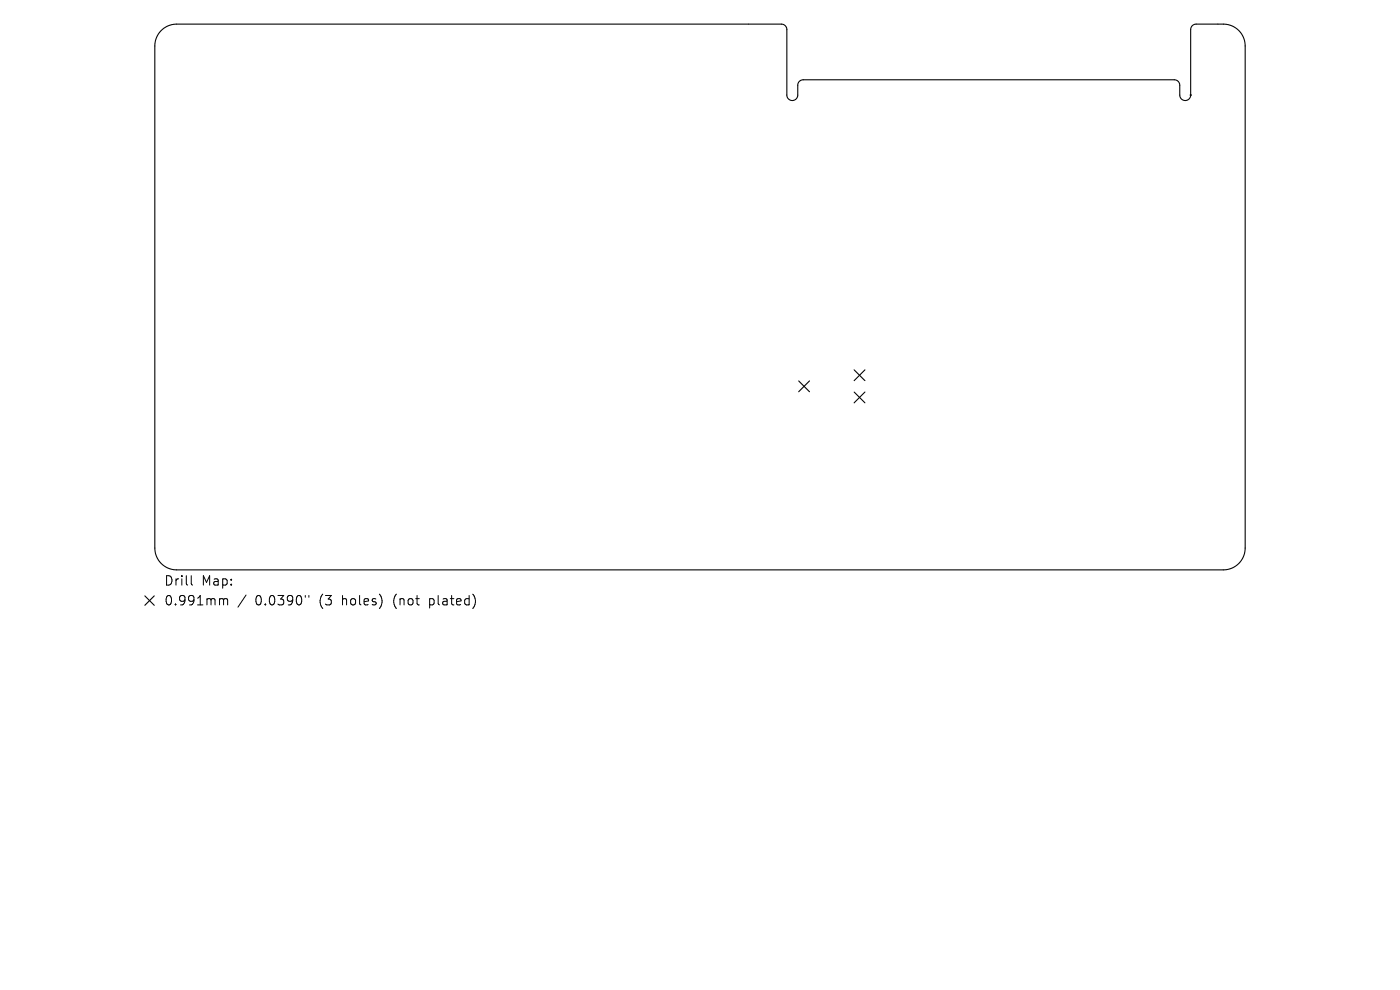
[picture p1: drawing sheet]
<svg xmlns="http://www.w3.org/2000/svg" width="297mm" height="210mm" viewBox="0 0 297 210" stroke-linecap="round" stroke-linejoin="round" font-family="sans-serif">
<defs><g id="words">
<g font-size="2.8">
<text x="34.7" y="124.5">Drill</text>
<text x="42.7" y="124.5">Map:</text>
<text x="34.7" y="128.7">0.991mm</text>
<text x="54.2" y="128.7">0.0390&quot;</text>
<text x="67.9" y="128.7">(3</text>
<text x="72.9" y="128.7">holes)</text>
<text x="83.9" y="128.7">(not</text>
<text x="91.7" y="128.7">plated)</text>
</g>
</g></defs>
<path d="M34.2 6.5a4.6 4.6 0 0 1 3.3-1.4h128.3a1.16 1.16 0 0 1 1.1 1.2v13.9a1.16 1.16 0 0 0 1.2 1.1 1.16 1.16 0 0 0 1.1-1.1v-2.1a1.16 1.16 0 0 1 1.2-1.2h78.7a1.16 1.16 0 0 1 1.2 1.2v2.1a1.16 1.16 0 0 0 1.1 1.1 1.16 1.16 0 0 0 1.2-1.1v-13.9a1.16 1.16 0 0 1 1.2-1.2h5.7a4.6 4.6 0 0 1 4.7 4.6v106.6a4.6 4.6 0 0 1-4.7 4.6h-222a4.6 4.6 0 0 1-4.7-4.6v-106.6a4.6 4.6 0 0 1 1.4-3.2zM181.2 78.5l2.3 2.2M183.5 78.5l-2.3 2.2M169.4 80.8l2.3 2.3M171.7 80.8l-2.3 2.3M181.2 83.2l2.3 2.3M183.5 83.2l-2.3 2.3M30.7 126.4l2 2M32.7 126.4l-2 2" fill="none" stroke="#000" stroke-width=".23"/>
<circle cx="252.6" cy="20.2" r=".12" fill="#000" stroke="#000" stroke-width=".21"/>
<path d="M40.6 122.1v1.7l.3 .3M46.9 127l.4 .1 .1 .2M47.4 127.3l.3-.3 .5 .1 .1 1.2M47.4 127.3v1M52.2 126.2l-1.7 2.6M64.8 126.3v.4M65.5 126.3v.4" fill="none" stroke="#000" stroke-width=".21"/>
<use href="#words"/>
</svg>
